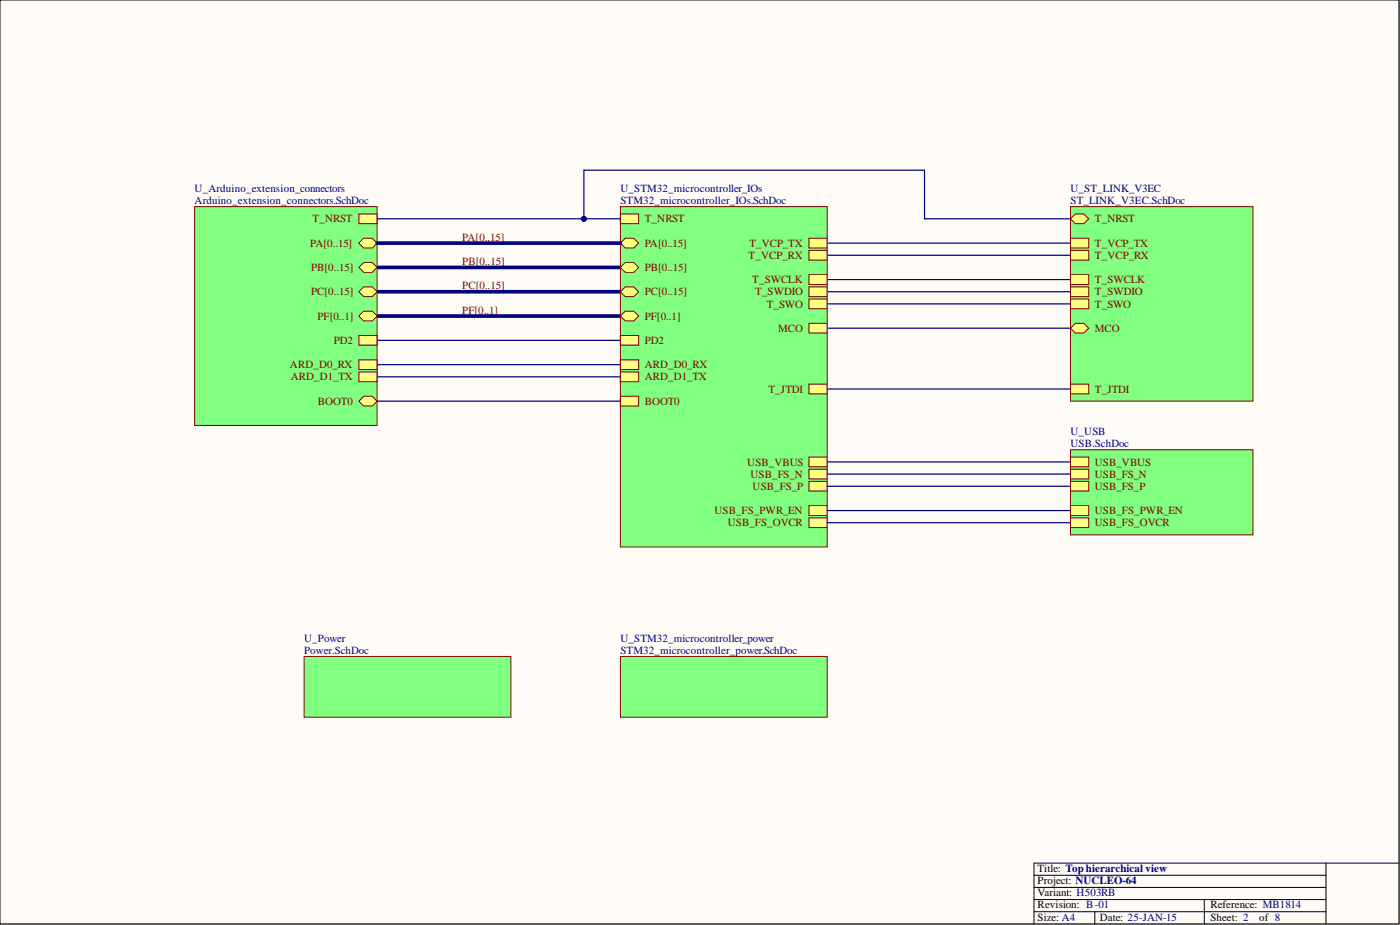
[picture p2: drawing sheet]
<svg xmlns="http://www.w3.org/2000/svg" width="292mm" height="193mm" viewBox="0 0 292 193" stroke-linecap="round" stroke-linejoin="round" font-family="sans-serif">
<defs><g id="words">
<g font-size="2.3" fill="#000080">
<text x="40.6" y="40.1">U_Arduino_extension_connectors</text>
<text x="129.4" y="40.1">U_STM32_microcontroller_IOs</text>
<text x="223.4" y="40.1">U_ST_LINK_V3EC</text>
<text x="40.6" y="42.6">Arduino_extension_connectors.SchDoc</text>
<text x="129.4" y="42.6">STM32_microcontroller_IOs.SchDoc</text>
<text x="223.4" y="42.6">ST_LINK_V3EC.SchDoc</text>
<text x="223.4" y="90.8">U_USB</text>
<text x="223.4" y="93.3">USB.SchDoc</text>
<text x="63.5" y="133.9">U_Power</text>
<text x="63.5" y="136.4">Power.SchDoc</text>
<text x="129.4" y="133.9">U_STM32_microcontroller_power</text>
<text x="129.4" y="136.4">STM32_microcontroller_power.SchDoc</text>
</g>
<g font-size="2.3" fill="#800000">
<text x="65.2" y="46.4">T_NRST</text>
<text x="134.5" y="46.4">T_NRST</text>
<text x="228.4" y="46.4">T_NRST</text>
<text x="64.7" y="51.5">PA[0..15]</text>
<text x="96.4" y="50.2">PA[0..15]</text>
<text x="134.5" y="51.5">PA[0..15]</text>
<text x="156.3" y="51.5">T_VCP_TX</text>
<text x="228.4" y="51.5">T_VCP_TX</text>
<text x="64.9" y="56.6">PB[0..15]</text>
<text x="96.4" y="55.3">PB[0..15]</text>
<text x="134.5" y="56.6">PB[0..15]</text>
<text x="156.2" y="54">T_VCP_RX</text>
<text x="156.9" y="59.1">T_SWCLK</text>
<text x="228.4" y="54">T_VCP_RX</text>
<text x="228.4" y="59.1">T_SWCLK</text>
<text x="64.9" y="61.6">PC[0..15]</text>
<text x="96.4" y="60.4">PC[0..15]</text>
<text x="96.4" y="65.4">PF[0..1]</text>
<text x="134.5" y="61.6">PC[0..15]</text>
<text x="157.5" y="61.6">T_SWDIO</text>
<text x="160" y="64.2">T_SWO</text>
<text x="228.4" y="64.2">T_SWO</text>
<text x="228.4" y="61.6">T_SWDIO</text>
<text x="66.2" y="66.7">PF[0..1]</text>
<text x="69.6" y="71.8">PD2</text>
<text x="134.5" y="66.7">PF[0..1]</text>
<text x="134.5" y="71.8">PD2</text>
<text x="162.4" y="69.2">MCO</text>
<text x="228.4" y="69.2">MCO</text>
<text x="60.5" y="76.8">ARD_D0_RX</text>
<text x="134.5" y="76.8">ARD_D0_RX</text>
<text x="60.7" y="79.4">ARD_D1_TX</text>
<text x="134.5" y="79.4">ARD_D1_TX</text>
<text x="160.3" y="81.9">T_JTDI</text>
<text x="228.4" y="81.9">T_JTDI</text>
<text x="66.3" y="84.4">BOOT0</text>
<text x="134.5" y="84.4">BOOT0</text>
<text x="155.9" y="97.1">USB_VBUS</text>
<text x="156.6" y="99.7">USB_FS_N</text>
<text x="228.4" y="99.7">USB_FS_N</text>
<text x="228.4" y="97.1">USB_VBUS</text>
<text x="149.1" y="107.3">USB_FS_PWR_EN</text>
<text x="157" y="102.2">USB_FS_P</text>
<text x="228.4" y="102.2">USB_FS_P</text>
<text x="228.4" y="107.3">USB_FS_PWR_EN</text>
<text x="151.9" y="109.8">USB_FS_OVCR</text>
<text x="228.4" y="109.8">USB_FS_OVCR</text>
</g>
<g font-size="2.3">
<text x="216.5" y="181.8">Title: Top hierarchical view</text>
<text x="216.5" y="184.4">Project: NUCLEO-64</text>
<text x="216.5" y="189.4">Revision: B-01</text>
<text x="216.5" y="186.9">Variant: H503RB</text>
<text x="252.5" y="189.4">Reference: MB1814</text>
<text x="216.5" y="192.2">Size: A4</text>
<text x="229.4" y="192.2">Date: 25-JAN-15</text>
<text x="252.5" y="192.2">Sheet: 2</text>
<text x="262.7" y="192.2">of 8</text>
</g>
</g></defs>
<path d="M0 0h291.9v192.7h-291.9z" fill-rule="evenodd" fill="#fffcf8"/>
<path d="M0 0h291.9v192.7h-291.9z" fill="none" stroke="#000" stroke-width=".21"/>
<path d="M0 0h291.9v192.7h-291.9z" fill-rule="evenodd" fill="#fffcf8"/>
<path d="M0 0h291.9v192.7h-291.9zM215.7 182.6h61M215.7 185.1h61M215.7 190.2h61M215.7 187.7h61M228.4 190.2v2.5M251.3 187.7v5M276.7 180.1v12.6M291.9 180.1h-76.2v12.6" fill="none" stroke="#000" stroke-width=".21"/>
<path d="M121.8 45.6v-10.1h71.1v10.1h30.5M172.6 50.7h50.8M172.6 53.3h50.8M172.6 58.3h50.8M78.7 71h50.7M78.7 76.1h50.7M78.7 78.6h50.7M172.6 60.9h50.8M172.6 63.4h50.8M172.6 68.5h50.8" fill="none" stroke="#000080" stroke-width=".25"/>
<path d="M78.7 65.9h50.7M78.7 60.9h50.7" fill="none" stroke="#000080" stroke-width=".76"/>
<circle cx="121.8" cy="45.6" r=".51" fill="#000080"/>
<circle cx="121.8" cy="45.6" r=".51" fill="none" stroke="#000080" stroke-width=".21"/>
<path d="M78.7 55.8h50.7" fill="none" stroke="#000080" stroke-width=".76"/>
<path d="M40.6 43.1h38.1v45.7h-38.1z" fill-rule="evenodd" fill="#80ff80"/>
<path d="M40.6 43.1h38.1v45.7h-38.1z" fill="none" stroke="#800000" stroke-width=".21"/>
<path d="M74.9 50.7l1-1h1.8l1 1-1 1h-1.8z" fill-rule="evenodd" fill="#ffff80"/>
<path d="M74.9 50.7l1-1h1.8l1 1-1 1h-1.8z" fill="none" stroke="#800000" stroke-width=".21"/>
<path d="M74.9 55.8l1-1h1.8l1 1-1 1h-1.8z" fill-rule="evenodd" fill="#ffff80"/>
<path d="M74.9 55.8l1-1h1.8l1 1-1 1h-1.8z" fill="none" stroke="#800000" stroke-width=".21"/>
<path d="M74.9 60.9l1-1.1h1.8l1 1.1-1 1h-1.8z" fill-rule="evenodd" fill="#ffff80"/>
<path d="M74.9 60.9l1-1.1h1.8l1 1.1-1 1h-1.8z" fill="none" stroke="#800000" stroke-width=".21"/>
<path d="M74.9 70h3.8v2h-3.8z" fill-rule="evenodd" fill="#ffff80"/>
<path d="M74.9 70h3.8v2h-3.8z" fill="none" stroke="#800000" stroke-width=".21"/>
<path d="M74.9 65.9l1-1h1.8l1 1-1 1h-1.8z" fill-rule="evenodd" fill="#ffff80"/>
<path d="M74.9 65.9l1-1h1.8l1 1-1 1h-1.8z" fill="none" stroke="#800000" stroke-width=".21"/>
<path d="M74.9 75.1h3.8v2h-3.8z" fill-rule="evenodd" fill="#ffff80"/>
<path d="M74.9 75.1h3.8v2h-3.8z" fill="none" stroke="#800000" stroke-width=".21"/>
<path d="M74.9 77.6h3.8v2h-3.8z" fill-rule="evenodd" fill="#ffff80"/>
<path d="M74.9 77.6h3.8v2h-3.8z" fill="none" stroke="#800000" stroke-width=".21"/>
<path d="M74.9 44.6h3.8v2.1h-3.8z" fill-rule="evenodd" fill="#ffff80"/>
<path d="M74.9 44.6h3.8v2.1h-3.8z" fill="none" stroke="#800000" stroke-width=".21"/>
<path d="M74.9 83.7l1-1h1.8l1 1-1 1h-1.8z" fill-rule="evenodd" fill="#ffff80"/>
<path d="M74.9 83.7l1-1h1.8l1 1-1 1h-1.8z" fill="none" stroke="#800000" stroke-width=".21"/>
<path d="M63.5 136.9h43.1v12.7h-43.1z" fill-rule="evenodd" fill="#80ff80"/>
<path d="M63.5 136.9h43.1v12.7h-43.1z" fill="none" stroke="#800000" stroke-width=".21"/>
<path d="M129.4 43.1h43.2v71h-43.2z" fill-rule="evenodd" fill="#80ff80"/>
<path d="M129.4 43.1h43.2v71h-43.2z" fill="none" stroke="#800000" stroke-width=".21"/>
<path d="M129.4 50.7l1.1-1h1.7l1 1-1 1h-1.7z" fill-rule="evenodd" fill="#ffff80"/>
<path d="M129.4 50.7l1.1-1h1.7l1 1-1 1h-1.7z" fill="none" stroke="#800000" stroke-width=".21"/>
<path d="M129.4 55.8l1.1-1h1.7l1 1-1 1h-1.7z" fill-rule="evenodd" fill="#ffff80"/>
<path d="M129.4 55.8l1.1-1h1.7l1 1-1 1h-1.7z" fill="none" stroke="#800000" stroke-width=".21"/>
<path d="M129.4 60.9l1.1-1.1h1.7l1 1.1-1 1h-1.7z" fill-rule="evenodd" fill="#ffff80"/>
<path d="M129.4 60.9l1.1-1.1h1.7l1 1.1-1 1h-1.7z" fill="none" stroke="#800000" stroke-width=".21"/>
<path d="M129.4 65.9l1.1-1h1.7l1 1-1 1h-1.7z" fill-rule="evenodd" fill="#ffff80"/>
<path d="M129.4 65.9l1.1-1h1.7l1 1-1 1h-1.7z" fill="none" stroke="#800000" stroke-width=".21"/>
<path d="M129.4 75.1h3.8v2h-3.8z" fill-rule="evenodd" fill="#ffff80"/>
<path d="M129.4 75.1h3.8v2h-3.8z" fill="none" stroke="#800000" stroke-width=".21"/>
<path d="M129.4 77.6h3.8v2h-3.8z" fill-rule="evenodd" fill="#ffff80"/>
<path d="M129.4 77.6h3.8v2h-3.8z" fill="none" stroke="#800000" stroke-width=".21"/>
<path d="M168.8 67.5h3.8v2h-3.8z" fill-rule="evenodd" fill="#ffff80"/>
<path d="M168.8 67.5h3.8v2h-3.8z" fill="none" stroke="#800000" stroke-width=".21"/>
<path d="M129.4 70h3.8v2h-3.8z" fill-rule="evenodd" fill="#ffff80"/>
<path d="M129.4 70h3.8v2h-3.8z" fill="none" stroke="#800000" stroke-width=".21"/>
<path d="M129.4 44.6h3.8v2.1h-3.8z" fill-rule="evenodd" fill="#ffff80"/>
<path d="M129.4 44.6h3.8v2.1h-3.8z" fill="none" stroke="#800000" stroke-width=".21"/>
<path d="M168.8 49.7h3.8v2h-3.8z" fill-rule="evenodd" fill="#ffff80"/>
<path d="M168.8 49.7h3.8v2h-3.8z" fill="none" stroke="#800000" stroke-width=".21"/>
<path d="M168.8 52.2h3.8v2.1h-3.8z" fill-rule="evenodd" fill="#ffff80"/>
<path d="M168.8 52.2h3.8v2.1h-3.8z" fill="none" stroke="#800000" stroke-width=".21"/>
<path d="M168.8 57.3h3.8v2h-3.8z" fill-rule="evenodd" fill="#ffff80"/>
<path d="M168.8 57.3h3.8v2h-3.8z" fill="none" stroke="#800000" stroke-width=".21"/>
<path d="M168.8 62.4h3.8v2h-3.8z" fill-rule="evenodd" fill="#ffff80"/>
<path d="M168.8 62.4h3.8v2h-3.8z" fill="none" stroke="#800000" stroke-width=".21"/>
<path d="M168.8 59.8h3.8v2.1h-3.8z" fill-rule="evenodd" fill="#ffff80"/>
<path d="M168.8 59.8h3.8v2.1h-3.8z" fill="none" stroke="#800000" stroke-width=".21"/>
<path d="M168.8 80.1h3.8v2.1h-3.8z" fill-rule="evenodd" fill="#ffff80"/>
<path d="M168.8 80.1h3.8v2.1h-3.8z" fill="none" stroke="#800000" stroke-width=".21"/>
<path d="M168.8 97.9h3.8v2h-3.8z" fill-rule="evenodd" fill="#ffff80"/>
<path d="M168.8 97.9h3.8v2h-3.8z" fill="none" stroke="#800000" stroke-width=".21"/>
<path d="M168.8 100.4h3.8v2.1h-3.8z" fill-rule="evenodd" fill="#ffff80"/>
<path d="M168.8 100.4h3.8v2.1h-3.8z" fill="none" stroke="#800000" stroke-width=".21"/>
<path d="M168.8 105.5h3.8v2h-3.8z" fill-rule="evenodd" fill="#ffff80"/>
<path d="M168.8 105.5h3.8v2h-3.8z" fill="none" stroke="#800000" stroke-width=".21"/>
<path d="M129.4 82.7h3.8v2h-3.8z" fill-rule="evenodd" fill="#ffff80"/>
<path d="M129.4 82.7h3.8v2h-3.8z" fill="none" stroke="#800000" stroke-width=".21"/>
<path d="M168.8 108h3.8v2.1h-3.8z" fill-rule="evenodd" fill="#ffff80"/>
<path d="M168.8 108h3.8v2.1h-3.8z" fill="none" stroke="#800000" stroke-width=".21"/>
<path d="M168.8 95.4h3.8v2h-3.8z" fill-rule="evenodd" fill="#ffff80"/>
<path d="M168.8 95.4h3.8v2h-3.8z" fill="none" stroke="#800000" stroke-width=".21"/>
<path d="M129.4 136.9h43.2v12.7h-43.2z" fill-rule="evenodd" fill="#80ff80"/>
<path d="M129.4 136.9h43.2v12.7h-43.2z" fill="none" stroke="#800000" stroke-width=".21"/>
<path d="M78.7 50.7h50.7" fill="none" stroke="#000080" stroke-width=".76"/>
<path d="M172.6 81.1h50.8M172.6 96.4h50.8M172.6 98.9h50.8M172.6 101.4h50.8M172.6 106.5h50.8M172.6 109h50.8" fill="none" stroke="#000080" stroke-width=".25"/>
<path d="M223.4 93.8h38v17.8h-38z" fill-rule="evenodd" fill="#80ff80"/>
<path d="M223.4 93.8h38v17.8h-38z" fill="none" stroke="#800000" stroke-width=".21"/>
<path d="M223.4 97.9h3.8v2h-3.8z" fill-rule="evenodd" fill="#ffff80"/>
<path d="M223.4 97.9h3.8v2h-3.8z" fill="none" stroke="#800000" stroke-width=".21"/>
<path d="M223.4 100.4h3.8v2.1h-3.8z" fill-rule="evenodd" fill="#ffff80"/>
<path d="M223.4 100.4h3.8v2.1h-3.8z" fill="none" stroke="#800000" stroke-width=".21"/>
<path d="M223.4 105.5h3.8v2h-3.8z" fill-rule="evenodd" fill="#ffff80"/>
<path d="M223.4 105.5h3.8v2h-3.8z" fill="none" stroke="#800000" stroke-width=".21"/>
<path d="M223.4 108h3.8v2.1h-3.8z" fill-rule="evenodd" fill="#ffff80"/>
<path d="M223.4 108h3.8v2.1h-3.8z" fill="none" stroke="#800000" stroke-width=".21"/>
<path d="M223.4 95.4h3.8v2h-3.8z" fill-rule="evenodd" fill="#ffff80"/>
<path d="M223.4 95.4h3.8v2h-3.8z" fill="none" stroke="#800000" stroke-width=".21"/>
<path d="M78.7 45.6h50.7" fill="none" stroke="#000080" stroke-width=".25"/>
<circle cx="121.8" cy="45.6" r=".51" fill="#000080"/>
<circle cx="121.8" cy="45.6" r=".51" fill="none" stroke="#000080" stroke-width=".21"/>
<path d="M78.7 83.7h50.7" fill="none" stroke="#000080" stroke-width=".25"/>
<path d="M223.4 43.1h38v40.6h-38z" fill-rule="evenodd" fill="#80ff80"/>
<path d="M223.4 43.1h38v40.6h-38z" fill="none" stroke="#800000" stroke-width=".21"/>
<path d="M223.4 45.6l1-1h1.7l1.1 1-1.1 1.1h-1.7z" fill-rule="evenodd" fill="#ffff80"/>
<path d="M223.4 45.6l1-1h1.7l1.1 1-1.1 1.1h-1.7z" fill="none" stroke="#800000" stroke-width=".21"/>
<path d="M223.4 68.5l1-1h1.7l1.1 1-1.1 1h-1.7z" fill-rule="evenodd" fill="#ffff80"/>
<path d="M223.4 68.5l1-1h1.7l1.1 1-1.1 1h-1.7z" fill="none" stroke="#800000" stroke-width=".21"/>
<path d="M223.4 52.2h3.8v2.1h-3.8z" fill-rule="evenodd" fill="#ffff80"/>
<path d="M223.4 52.2h3.8v2.1h-3.8z" fill="none" stroke="#800000" stroke-width=".21"/>
<path d="M223.4 49.7h3.8v2h-3.8z" fill-rule="evenodd" fill="#ffff80"/>
<path d="M223.4 49.7h3.8v2h-3.8z" fill="none" stroke="#800000" stroke-width=".21"/>
<path d="M223.4 80.1h3.8v2.1h-3.8z" fill-rule="evenodd" fill="#ffff80"/>
<path d="M223.4 80.1h3.8v2.1h-3.8z" fill="none" stroke="#800000" stroke-width=".21"/>
<path d="M223.4 57.3h3.8v2h-3.8z" fill-rule="evenodd" fill="#ffff80"/>
<path d="M223.4 57.3h3.8v2h-3.8z" fill="none" stroke="#800000" stroke-width=".21"/>
<path d="M223.4 62.4h3.8v2h-3.8z" fill-rule="evenodd" fill="#ffff80"/>
<path d="M223.4 62.4h3.8v2h-3.8z" fill="none" stroke="#800000" stroke-width=".21"/>
<path d="M223.4 59.8h3.8v2.1h-3.8z" fill-rule="evenodd" fill="#ffff80"/>
<path d="M223.4 59.8h3.8v2.1h-3.8z" fill="none" stroke="#800000" stroke-width=".21"/>
<use href="#words"/>
</svg>
